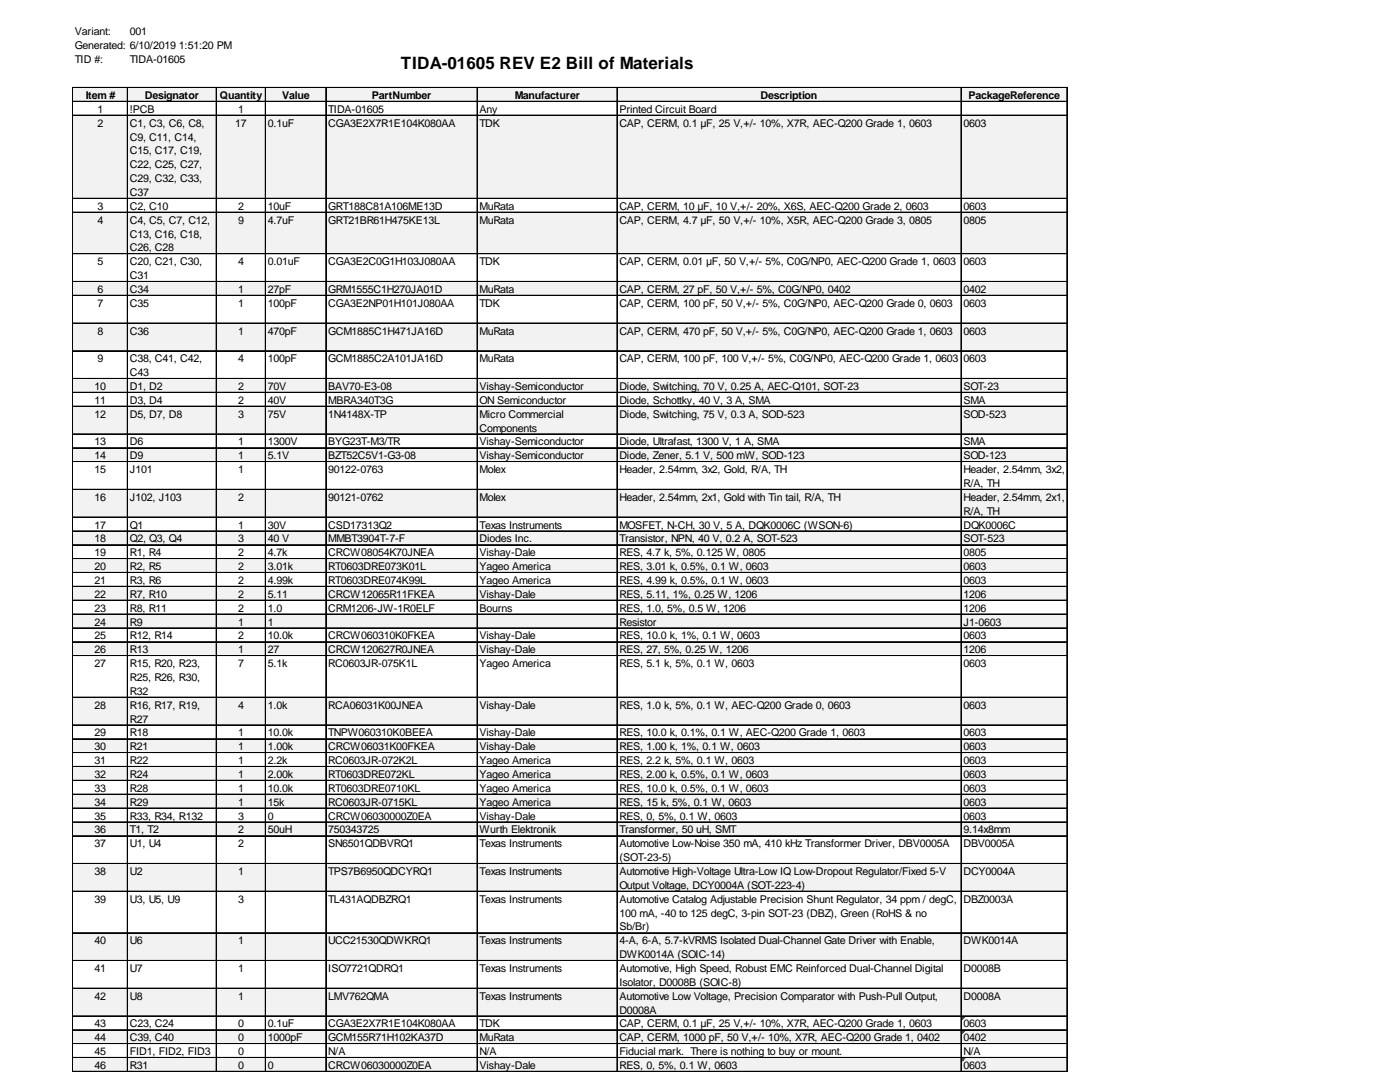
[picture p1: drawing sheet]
<svg xmlns="http://www.w3.org/2000/svg" width="279mm" height="216mm" viewBox="0 0 279 216" stroke-linecap="round" stroke-linejoin="round" font-family="sans-serif">
<defs><g id="words">
<text font-size="3.4" x="80" y="13.7">TIDA-01605 REV E2 Bill of Materials</text>
<g font-size="2.1">
<text x="15" y="7.1">Variant:</text>
<text x="15" y="9.8">Generated: 6/10/2019</text>
<text x="25.9" y="7.1">001</text>
<text x="35.7" y="9.8">1:51:20 PM</text>
<text x="15" y="12.6">TID #:</text>
<text x="25.9" y="12.6">TIDA-01605</text>
<text x="17.1" y="19.7">Item #</text>
<text x="19.5" y="22.5">1</text>
<text x="25.9" y="22.5">!PCB</text>
<text x="28.9" y="19.7">Designator</text>
<text x="43.9" y="19.7">Quantity</text>
<text x="47.5" y="22.5">1</text>
<text x="56.3" y="19.7">Value</text>
<text x="65.5" y="22.5">TIDA-01605</text>
<text x="74.2" y="19.7">PartNumber</text>
<text x="95.7" y="22.5">Any</text>
<text x="102.7" y="19.7">Manufacturer</text>
<text x="123.6" y="22.5">Printed Circuit Board</text>
<text x="151.8" y="19.7">Description</text>
<text x="193.3" y="19.7">PackageReference</text>
<text x="19.5" y="25.3">2</text>
<text x="25.9" y="25.3">C1, C3, C6, C8,</text>
<text x="25.9" y="28">C9, C11, C14,</text>
<text x="46.9" y="25.3">17</text>
<text x="53.4" y="25.3">0.1uF</text>
<text x="65.5" y="25.3">CGA3E2X7R1E104K080AA</text>
<text x="95.7" y="25.3">TDK</text>
<text x="123.6" y="25.3">CAP, CERM, 0.1 µF, 25 V,+/- 10%, X7R, AEC-Q200 Grade 1, 0603</text>
<text x="192.3" y="25.3">0603</text>
<text x="25.9" y="30.8">C15, C17, C19,</text>
<text x="25.9" y="33.6">C22, C25, C27,</text>
<text x="19.5" y="41.9">3</text>
<text x="25.9" y="36.3">C29, C32, C33,</text>
<text x="25.9" y="39.1">C37</text>
<text x="25.9" y="41.9">C2, C10</text>
<text x="47.5" y="41.9">2</text>
<text x="53.4" y="41.9">10uF</text>
<text x="65.5" y="41.9">GRT188C81A106ME13D</text>
<text x="95.7" y="41.9">MuRata</text>
<text x="123.6" y="41.9">CAP, CERM, 10 µF, 10 V,+/- 20%, X6S, AEC-Q200 Grade 2, 0603</text>
<text x="192.3" y="41.9">0603</text>
<text x="19.5" y="44.6">4</text>
<text x="25.9" y="44.6">C4, C5, C7, C12,</text>
<text x="25.9" y="47.4">C13, C16, C18,</text>
<text x="47.5" y="44.6">9</text>
<text x="53.4" y="44.6">4.7uF</text>
<text x="65.5" y="44.6">GRT21BR61H475KE13L</text>
<text x="95.7" y="44.6">MuRata</text>
<text x="123.6" y="44.6">CAP, CERM, 4.7 µF, 50 V,+/- 10%, X5R, AEC-Q200 Grade 3, 0805</text>
<text x="192.3" y="44.6">0805</text>
<text x="19.5" y="52.9">5</text>
<text x="25.9" y="50.2">C26, C28</text>
<text x="25.9" y="52.9">C20, C21, C30,</text>
<text x="47.5" y="52.9">4</text>
<text x="53.4" y="52.9">0.01uF</text>
<text x="65.5" y="52.9">CGA3E2C0G1H103J080AA</text>
<text x="95.7" y="52.9">TDK</text>
<text x="123.6" y="52.9">CAP, CERM, 0.01 µF, 50 V,+/- 5%, C0G/NP0, AEC-Q200 Grade 1, 0603</text>
<text x="192.3" y="52.9">0603</text>
<text x="19.5" y="58.5">6</text>
<text x="25.9" y="55.7">C31</text>
<text x="25.9" y="58.5">C34</text>
<text x="47.5" y="58.5">1</text>
<text x="53.4" y="58.5">27pF</text>
<text x="65.5" y="58.5">GRM1555C1H270JA01D</text>
<text x="95.7" y="58.5">MuRata</text>
<text x="123.6" y="58.5">CAP, CERM, 27 pF, 50 V,+/- 5%, C0G/NP0, 0402</text>
<text x="192.3" y="58.5">0402</text>
<text x="19.5" y="61.2">7</text>
<text x="25.9" y="61.2">C35</text>
<text x="47.5" y="61.2">1</text>
<text x="53.4" y="61.2">100pF</text>
<text x="65.5" y="61.2">CGA3E2NP01H101J080AA</text>
<text x="95.7" y="61.2">TDK</text>
<text x="123.6" y="61.2">CAP, CERM, 100 pF, 50 V,+/- 5%, C0G/NP0, AEC-Q200 Grade 0, 0603</text>
<text x="192.3" y="61.2">0603</text>
<text x="19.5" y="66.8">8</text>
<text x="25.9" y="66.8">C36</text>
<text x="47.5" y="66.8">1</text>
<text x="53.4" y="66.8">470pF</text>
<text x="65.5" y="66.8">GCM1885C1H471JA16D</text>
<text x="95.7" y="66.8">MuRata</text>
<text x="123.6" y="66.8">CAP, CERM, 470 pF, 50 V,+/- 5%, C0G/NP0, AEC-Q200 Grade 1, 0603</text>
<text x="192.3" y="66.8">0603</text>
<text x="18.9" y="77.8">10</text>
<text x="19.5" y="72.3">9</text>
<text x="25.9" y="72.3">C38, C41, C42,</text>
<text x="25.9" y="75.1">C43</text>
<text x="25.9" y="77.8">D1, D2</text>
<text x="47.5" y="72.3">4</text>
<text x="47.5" y="77.8">2</text>
<text x="53.4" y="72.3">100pF</text>
<text x="53.4" y="77.8">70V</text>
<text x="65.5" y="72.3">GCM1885C2A101JA16D</text>
<text x="65.5" y="77.8">BAV70-E3-08</text>
<text x="95.7" y="72.3">MuRata</text>
<text x="95.7" y="77.8">Vishay-Semiconductor</text>
<text x="123.6" y="72.3">CAP, CERM, 100 pF, 100 V,+/- 5%, C0G/NP0, AEC-Q200 Grade 1, 0603</text>
<text x="123.6" y="77.8">Diode, Switching, 70 V, 0.25 A, AEC-Q101, SOT-23</text>
<text x="192.3" y="72.3">0603</text>
<text x="192.3" y="77.8">SOT-23</text>
<text x="18.9" y="80.6">11</text>
<text x="18.9" y="83.3">12</text>
<text x="25.9" y="80.6">D3, D4</text>
<text x="25.9" y="83.3">D5, D7, D8</text>
<text x="47.5" y="80.6">2</text>
<text x="47.5" y="83.3">3</text>
<text x="53.4" y="80.6">40V</text>
<text x="53.4" y="83.3">75V</text>
<text x="65.5" y="80.6">MBRA340T3G</text>
<text x="65.5" y="83.3">1N4148X-TP</text>
<text x="95.7" y="80.6">ON Semiconductor</text>
<text x="95.7" y="83.3">Micro Commercial</text>
<text x="123.6" y="80.6">Diode, Schottky, 40 V, 3 A, SMA</text>
<text x="123.6" y="83.3">Diode, Switching, 75 V, 0.3 A, SOD-523</text>
<text x="192.3" y="80.6">SMA</text>
<text x="192.3" y="83.3">SOD-523</text>
<text x="18.9" y="88.9">13</text>
<text x="25.9" y="88.9">D6</text>
<text x="47.5" y="88.9">1</text>
<text x="53.4" y="88.9">1300V</text>
<text x="65.5" y="88.9">BYG23T-M3/TR</text>
<text x="95.7" y="86.1">Components</text>
<text x="95.7" y="88.9">Vishay-Semiconductor</text>
<text x="123.6" y="88.9">Diode, Ultrafast, 1300 V, 1 A, SMA</text>
<text x="192.3" y="88.9">SMA</text>
<text x="18.9" y="91.6">14</text>
<text x="18.9" y="94.4">15</text>
<text x="25.9" y="91.6">D9</text>
<text x="25.9" y="94.4">J101</text>
<text x="47.5" y="91.6">1</text>
<text x="47.5" y="94.4">1</text>
<text x="53.4" y="91.6">5.1V</text>
<text x="65.5" y="91.6">BZT52C5V1-G3-08</text>
<text x="65.5" y="94.4">90122-0763</text>
<text x="95.7" y="91.6">Vishay-Semiconductor</text>
<text x="95.7" y="94.4">Molex</text>
<text x="123.6" y="91.6">Diode, Zener, 5.1 V, 500 mW, SOD-123</text>
<text x="123.6" y="94.4">Header, 2.54mm, 3x2, Gold, R/A, TH</text>
<text x="192.3" y="91.6">SOD-123</text>
<text x="192.3" y="94.4">Header, 2.54mm, 3x2,</text>
<text x="18.9" y="99.9">16</text>
<text x="25.9" y="99.9">J102, J103</text>
<text x="47.5" y="99.9">2</text>
<text x="65.5" y="99.9">90121-0762</text>
<text x="95.7" y="99.9">Molex</text>
<text x="123.6" y="99.9">Header, 2.54mm, 2x1, Gold with Tin tail, R/A, TH</text>
<text x="192.3" y="97.2">R/A, TH</text>
<text x="192.3" y="99.9">Header, 2.54mm, 2x1,</text>
<text x="18.9" y="105.5">17</text>
<text x="25.9" y="105.5">Q1</text>
<text x="47.5" y="105.5">1</text>
<text x="53.4" y="105.5">30V</text>
<text x="65.5" y="105.5">CSD17313Q2</text>
<text x="95.7" y="105.5">Texas Instruments</text>
<text x="123.6" y="105.5">MOSFET, N-CH, 30 V, 5 A, DQK0006C (WSON-6)</text>
<text x="192.3" y="102.7">R/A, TH</text>
<text x="192.3" y="105.5">DQK0006C</text>
<text x="18.9" y="108.2">18</text>
<text x="18.9" y="111">19</text>
<text x="18.9" y="113.8">20</text>
<text x="25.9" y="108.2">Q2, Q3, Q4</text>
<text x="25.9" y="111">R1, R4</text>
<text x="25.9" y="113.8">R2, R5</text>
<text x="47.5" y="108.2">3</text>
<text x="47.5" y="111">2</text>
<text x="47.5" y="113.8">2</text>
<text x="53.4" y="108.2">40 V</text>
<text x="53.4" y="111">4.7k</text>
<text x="53.4" y="113.8">3.01k</text>
<text x="65.5" y="108.2">MMBT3904T-7-F</text>
<text x="65.5" y="111">CRCW08054K70JNEA</text>
<text x="65.5" y="113.8">RT0603DRE073K01L</text>
<text x="95.7" y="108.2">Diodes Inc.</text>
<text x="95.7" y="111">Vishay-Dale</text>
<text x="95.7" y="113.8">Yageo America</text>
<text x="123.6" y="108.2">Transistor, NPN, 40 V, 0.2 A, SOT-523</text>
<text x="123.6" y="111">RES, 4.7 k, 5%, 0.125 W, 0805</text>
<text x="123.6" y="113.8">RES, 3.01 k, 0.5%, 0.1 W, 0603</text>
<text x="192.3" y="108.2">SOT-523</text>
<text x="192.3" y="111">0805</text>
<text x="192.3" y="113.8">0603</text>
<text x="18.9" y="116.5">21</text>
<text x="18.9" y="119.3">22</text>
<text x="25.9" y="116.5">R3, R6</text>
<text x="25.9" y="119.3">R7, R10</text>
<text x="47.5" y="116.5">2</text>
<text x="47.5" y="119.3">2</text>
<text x="53.4" y="116.5">4.99k</text>
<text x="53.4" y="119.3">5.11</text>
<text x="65.5" y="116.5">RT0603DRE074K99L</text>
<text x="65.5" y="119.3">CRCW12065R11FKEA</text>
<text x="95.7" y="116.5">Yageo America</text>
<text x="95.7" y="119.3">Vishay-Dale</text>
<text x="123.6" y="116.5">RES, 4.99 k, 0.5%, 0.1 W, 0603</text>
<text x="123.6" y="119.3">RES, 5.11, 1%, 0.25 W, 1206</text>
<text x="192.3" y="116.5">0603</text>
<text x="192.3" y="119.3">1206</text>
<text x="18.9" y="122.1">23</text>
<text x="18.9" y="124.8">24</text>
<text x="25.9" y="122.1">R8, R11</text>
<text x="25.9" y="124.8">R9</text>
<text x="47.5" y="122.1">2</text>
<text x="47.5" y="124.8">1</text>
<text x="53.4" y="122.1">1.0</text>
<text x="53.4" y="124.8">1</text>
<text x="65.5" y="122.1">CRM1206-JW-1R0ELF</text>
<text x="95.7" y="122.1">Bourns</text>
<text x="123.6" y="122.1">RES, 1.0, 5%, 0.5 W, 1206</text>
<text x="123.6" y="124.8">Resistor</text>
<text x="192.3" y="122.1">1206</text>
<text x="192.3" y="124.8">J1-0603</text>
<text x="18.9" y="127.6">25</text>
<text x="18.9" y="130.4">26</text>
<text x="25.9" y="127.6">R12, R14</text>
<text x="25.9" y="130.4">R13</text>
<text x="47.5" y="127.6">2</text>
<text x="47.5" y="130.4">1</text>
<text x="53.4" y="127.6">10.0k</text>
<text x="53.4" y="130.4">27</text>
<text x="65.5" y="127.6">CRCW060310K0FKEA</text>
<text x="65.5" y="130.4">CRCW120627R0JNEA</text>
<text x="95.7" y="127.6">Vishay-Dale</text>
<text x="95.7" y="130.4">Vishay-Dale</text>
<text x="123.6" y="127.6">RES, 10.0 k, 1%, 0.1 W, 0603</text>
<text x="123.6" y="130.4">RES, 27, 5%, 0.25 W, 1206</text>
<text x="192.3" y="127.6">0603</text>
<text x="192.3" y="130.4">1206</text>
<text x="18.9" y="133.1">27</text>
<text x="25.9" y="133.1">R15, R20, R23,</text>
<text x="25.9" y="135.9">R25, R26, R30,</text>
<text x="47.5" y="133.1">7</text>
<text x="53.4" y="133.1">5.1k</text>
<text x="65.5" y="133.1">RC0603JR-075K1L</text>
<text x="95.7" y="133.1">Yageo America</text>
<text x="123.6" y="133.1">RES, 5.1 k, 5%, 0.1 W, 0603</text>
<text x="192.3" y="133.1">0603</text>
<text x="18.9" y="141.4">28</text>
<text x="25.9" y="138.6">R32</text>
<text x="25.9" y="141.4">R16, R17, R19,</text>
<text x="47.5" y="141.4">4</text>
<text x="53.4" y="141.4">1.0k</text>
<text x="65.5" y="141.4">RCA06031K00JNEA</text>
<text x="95.7" y="141.4">Vishay-Dale</text>
<text x="123.6" y="141.4">RES, 1.0 k, 5%, 0.1 W, AEC-Q200 Grade 0, 0603</text>
<text x="192.3" y="141.4">0603</text>
<text x="18.9" y="146.9">29</text>
<text x="18.9" y="149.7">30</text>
<text x="25.9" y="144.2">R27</text>
<text x="25.9" y="146.9">R18</text>
<text x="25.9" y="149.7">R21</text>
<text x="47.5" y="146.9">1</text>
<text x="47.5" y="149.7">1</text>
<text x="53.4" y="146.9">10.0k</text>
<text x="53.4" y="149.7">1.00k</text>
<text x="65.5" y="146.9">TNPW060310K0BEEA</text>
<text x="65.5" y="149.7">CRCW06031K00FKEA</text>
<text x="95.7" y="146.9">Vishay-Dale</text>
<text x="95.7" y="149.7">Vishay-Dale</text>
<text x="123.6" y="146.9">RES, 10.0 k, 0.1%, 0.1 W, AEC-Q200 Grade 1, 0603</text>
<text x="123.6" y="149.7">RES, 1.00 k, 1%, 0.1 W, 0603</text>
<text x="192.3" y="146.9">0603</text>
<text x="192.3" y="149.7">0603</text>
<text x="18.9" y="152.5">31</text>
<text x="18.9" y="155.2">32</text>
<text x="25.9" y="152.5">R22</text>
<text x="25.9" y="155.2">R24</text>
<text x="47.5" y="152.5">1</text>
<text x="47.5" y="155.2">1</text>
<text x="53.4" y="152.5">2.2k</text>
<text x="53.4" y="155.2">2.00k</text>
<text x="65.5" y="152.5">RC0603JR-072K2L</text>
<text x="65.5" y="155.2">RT0603DRE072KL</text>
<text x="95.7" y="152.5">Yageo America</text>
<text x="95.7" y="155.2">Yageo America</text>
<text x="123.6" y="152.5">RES, 2.2 k, 5%, 0.1 W, 0603</text>
<text x="123.6" y="155.2">RES, 2.00 k, 0.5%, 0.1 W, 0603</text>
<text x="192.3" y="152.5">0603</text>
<text x="192.3" y="155.2">0603</text>
<text x="18.9" y="158">33</text>
<text x="18.9" y="160.8">34</text>
<text x="25.9" y="158">R28</text>
<text x="25.9" y="160.8">R29</text>
<text x="47.5" y="158">1</text>
<text x="47.5" y="160.8">1</text>
<text x="53.4" y="158">10.0k</text>
<text x="53.4" y="160.8">15k</text>
<text x="65.5" y="158">RT0603DRE0710KL</text>
<text x="65.5" y="160.8">RC0603JR-0715KL</text>
<text x="95.7" y="158">Yageo America</text>
<text x="95.7" y="160.8">Yageo America</text>
<text x="123.6" y="158">RES, 10.0 k, 0.5%, 0.1 W, 0603</text>
<text x="123.6" y="160.8">RES, 15 k, 5%, 0.1 W, 0603</text>
<text x="192.3" y="158">0603</text>
<text x="192.3" y="160.8">0603</text>
<text x="18.9" y="163.5">35</text>
<text x="18.9" y="166.3">36</text>
<text x="25.9" y="163.5">R33, R34, R132</text>
<text x="25.9" y="166.3">T1, T2</text>
<text x="47.5" y="163.5">3</text>
<text x="47.5" y="166.3">2</text>
<text x="53.4" y="163.5">0</text>
<text x="53.4" y="166.3">50uH</text>
<text x="65.5" y="163.5">CRCW06030000Z0EA</text>
<text x="65.5" y="166.3">750343725</text>
<text x="95.7" y="163.5">Vishay-Dale</text>
<text x="95.7" y="166.3">Wurth Elektronik</text>
<text x="123.6" y="163.5">RES, 0, 5%, 0.1 W, 0603</text>
<text x="123.6" y="166.3">Transformer, 50 uH, SMT</text>
<text x="192.3" y="163.5">0603</text>
<text x="192.3" y="166.3">9.14x8mm</text>
<text x="18.9" y="169.1">37</text>
<text x="25.9" y="169.1">U1, U4</text>
<text x="47.5" y="169.1">2</text>
<text x="65.5" y="169.1">SN6501QDBVRQ1</text>
<text x="95.7" y="169.1">Texas Instruments</text>
<text x="123.6" y="169.1">Automotive Low-Noise 350 mA, 410 kHz Transformer Driver, DBV0005A</text>
<text x="123.6" y="171.8">(SOT-23-5)</text>
<text x="192.3" y="169.1">DBV0005A</text>
<text x="18.9" y="174.6">38</text>
<text x="25.9" y="174.6">U2</text>
<text x="47.5" y="174.6">1</text>
<text x="65.5" y="174.6">TPS7B6950QDCYRQ1</text>
<text x="95.7" y="174.6">Texas Instruments</text>
<text x="123.6" y="174.6">Automotive High-Voltage Ultra-Low IQ Low-Dropout Regulator/Fixed 5-V</text>
<text x="123.6" y="177.4">Output Voltage, DCY0004A (SOT-223-4)</text>
<text x="192.3" y="174.6">DCY0004A</text>
<text x="18.9" y="180.1">39</text>
<text x="25.9" y="180.1">U3, U5, U9</text>
<text x="47.5" y="180.1">3</text>
<text x="65.5" y="180.1">TL431AQDBZRQ1</text>
<text x="95.7" y="180.1">Texas Instruments</text>
<text x="123.6" y="180.1">Automotive Catalog Adjustable Precision Shunt Regulator, 34 ppm / degC,</text>
<text x="123.6" y="182.9">100 mA, -40 to 125 degC, 3-pin SOT-23 (DBZ), Green (RoHS &amp; no</text>
<text x="123.6" y="185.7">Sb/Br)</text>
<text x="192.3" y="180.1">DBZ0003A</text>
<text x="18.9" y="188.4">40</text>
<text x="25.9" y="188.4">U6</text>
<text x="47.5" y="188.4">1</text>
<text x="65.5" y="188.4">UCC21530QDWKRQ1</text>
<text x="95.7" y="188.4">Texas Instruments</text>
<text x="123.6" y="188.4">4-A, 6-A, 5.7-kVRMS Isolated Dual-Channel Gate Driver with Enable,</text>
<text x="123.6" y="191.2">DWK0014A (SOIC-14)</text>
<text x="192.3" y="188.4">DWK0014A</text>
<text x="18.9" y="194">41</text>
<text x="25.9" y="194">U7</text>
<text x="47.5" y="194">1</text>
<text x="65.5" y="194">ISO7721QDRQ1</text>
<text x="95.7" y="194">Texas Instruments</text>
<text x="123.6" y="194">Automotive, High Speed, Robust EMC Reinforced Dual-Channel Digital</text>
<text x="123.6" y="196.7">Isolator, D0008B (SOIC-8)</text>
<text x="192.3" y="194">D0008B</text>
<text x="18.9" y="199.5">42</text>
<text x="25.9" y="199.5">U8</text>
<text x="47.5" y="199.5">1</text>
<text x="65.5" y="199.5">LMV762QMA</text>
<text x="95.7" y="199.5">Texas Instruments</text>
<text x="123.6" y="199.5">Automotive Low Voltage, Precision Comparator with Push-Pull Output,</text>
<text x="123.6" y="202.2">D0008A</text>
<text x="192.3" y="199.5">D0008A</text>
<text x="18.9" y="205">43</text>
<text x="18.9" y="207.8">44</text>
<text x="25.9" y="205">C23, C24</text>
<text x="25.9" y="207.8">C39, C40</text>
<text x="47.5" y="205">0</text>
<text x="47.5" y="207.8">0</text>
<text x="53.4" y="205">0.1uF</text>
<text x="53.4" y="207.8">1000pF</text>
<text x="65.5" y="205">CGA3E2X7R1E104K080AA</text>
<text x="65.5" y="207.8">GCM155R71H102KA37D</text>
<text x="95.7" y="205">TDK</text>
<text x="95.7" y="207.8">MuRata</text>
<text x="123.6" y="205">CAP, CERM, 0.1 µF, 25 V,+/- 10%, X7R, AEC-Q200 Grade 1, 0603</text>
<text x="123.6" y="207.8">CAP, CERM, 1000 pF, 50 V,+/- 10%, X7R, AEC-Q200 Grade 1, 0402</text>
<text x="192.3" y="205">0603</text>
<text x="192.3" y="207.8">0402</text>
<text x="18.9" y="210.5">45</text>
<text x="18.9" y="213.3">46</text>
<text x="25.9" y="210.5">FID1, FID2, FID3</text>
<text x="25.9" y="213.3">R31</text>
<text x="47.5" y="210.5">0</text>
<text x="47.5" y="213.3">0</text>
<text x="53.4" y="213.3">0</text>
<text x="65.5" y="210.5">N/A</text>
<text x="65.5" y="213.3">CRCW06030000Z0EA</text>
<text x="95.7" y="210.5">N/A</text>
<text x="95.7" y="213.3">Vishay-Dale</text>
<text x="123.6" y="210.5">Fiducial mark. There is nothing to buy or mount.</text>
<text x="123.6" y="213.3">RES, 0, 5%, 0.1 W, 0603</text>
<text x="192.3" y="210.5">N/A</text>
<text x="192.3" y="213.3">0603</text>
</g>
</g></defs>
<g fill="#f2f2f2">
<path d="M14.5 17.4h198.5v2.9h-198.5z"/>
<path d="M14.5 23h198.5v16.7h-198.5z"/>
<path d="M14.5 42.3h198.5v8.4h-198.5z"/>
<path d="M14.5 56.1h198.5v2.9h-198.5z"/>
<path d="M14.5 64.4h198.5v5.7h-198.5z"/>
<path d="M14.5 75.5h198.5v2.9h-198.5z"/>
<path d="M14.5 81h198.5v5.7h-198.5z"/>
<path d="M14.5 89.3h198.5v2.9h-198.5z"/>
<path d="M14.5 97.6h198.5v5.7h-198.5z"/>
<path d="M14.5 105.9h198.5v2.9h-198.5z"/>
<path d="M14.5 111.5h198.5v2.8h-198.5z"/>
<path d="M14.5 117h198.5v2.9h-198.5z"/>
<path d="M14.5 122.5h198.5v2.9h-198.5z"/>
<path d="M14.5 128h198.5v2.9h-198.5z"/>
<path d="M14.5 139.1h198.5v5.7h-198.5z"/>
<path d="M14.5 147.4h198.5v2.9h-198.5z"/>
<path d="M14.5 152.9h198.5v2.9h-198.5z"/>
<path d="M14.5 158.5h198.5v2.8h-198.5z"/>
<path d="M14.5 164h198.5v2.9h-198.5z"/>
<path d="M14.5 172.3h198.5v5.6h-198.5z"/>
<path d="M14.5 186.1h198.5v5.7h-198.5z"/>
<path d="M14.5 197.2h198.5v5.6h-198.5z"/>
</g>
<path d="M191.9 202.8h.8" fill="none" stroke="#008000" stroke-width=".2"/>
<path d="M191.9 202.8h.8v.2h-.8z" fill="#008000"/>
<path d="M191.9 203h.6" fill="none" stroke="#008000" stroke-width=".2"/>
<path d="M191.9 203h.6v.1h-.6z" fill="#008000"/>
<path d="M191.9 203.1h.5" fill="none" stroke="#008000" stroke-width=".2"/>
<path d="M191.9 203.1h.5v.1h-.5z" fill="#008000"/>
<path d="M191.9 203.2h.4" fill="none" stroke="#008000" stroke-width=".2"/>
<path d="M191.9 203.2h.4v.1h-.4z" fill="#008000"/>
<path d="M191.9 203.3h.3" fill="none" stroke="#008000" stroke-width=".2"/>
<path d="M191.9 203.3h.3v.2h-.3z" fill="#008000"/>
<path d="M191.9 203.5h.1" fill="none" stroke="#008000" stroke-width=".2"/>
<path d="M191.9 203.5l.1 .1z" fill="#008000"/>
<path d="M14.5 205.5h198.5v2.9h-198.5z" fill="#f2f2f2"/>
<path d="M191.9 205.6h.8" fill="none" stroke="#008000" stroke-width=".2"/>
<path d="M191.9 205.6h.8v.1h-.8z" fill="#008000"/>
<path d="M191.9 205.7h.6" fill="none" stroke="#008000" stroke-width=".2"/>
<path d="M191.9 205.7h.6v.1h-.6z" fill="#008000"/>
<path d="M191.9 205.8h.5" fill="none" stroke="#008000" stroke-width=".2"/>
<path d="M191.9 205.8h.5v.2h-.5z" fill="#008000"/>
<path d="M191.9 206h.4" fill="none" stroke="#008000" stroke-width=".2"/>
<path d="M191.9 206h.4v.1h-.4z" fill="#008000"/>
<path d="M191.9 206.1h.3" fill="none" stroke="#008000" stroke-width=".2"/>
<path d="M191.9 206.1h.3v.1h-.3z" fill="#008000"/>
<path d="M191.9 206.2h.1" fill="none" stroke="#008000" stroke-width=".2"/>
<path d="M191.9 206.2l.1 .1z" fill="#008000"/>
<path d="M14.5 211h198.5v2.9h-198.5z" fill="#f2f2f2"/>
<path d="M191.9 211.1h.8" fill="none" stroke="#008000" stroke-width=".2"/>
<path d="M191.9 211.1h.8v.1h-.8z" fill="#008000"/>
<path d="M191.9 211.2h.6" fill="none" stroke="#008000" stroke-width=".2"/>
<path d="M191.9 211.2h.6v.2h-.6z" fill="#008000"/>
<path d="M191.9 211.4h.5" fill="none" stroke="#008000" stroke-width=".2"/>
<path d="M191.9 211.4h.5v.1h-.5z" fill="#008000"/>
<path d="M191.9 211.5h.4" fill="none" stroke="#008000" stroke-width=".2"/>
<path d="M191.9 211.5h.4v.1h-.4z" fill="#008000"/>
<path d="M191.9 211.6h.3" fill="none" stroke="#008000" stroke-width=".2"/>
<path d="M191.9 211.6h.3v.1h-.3z" fill="#008000"/>
<path d="M191.9 211.7h.1" fill="none" stroke="#008000" stroke-width=".2"/>
<path d="M191.9 211.7l.1 .2z" fill="#008000"/>
<g fill="none" stroke="#000" stroke-width=".2">
<path d="M14.5 17.4v196.5M14.6 17.4h198.4M14.6 17.5h198.4M25.4 17.6v196.3M25.5 17.6v196.3M43.1 17.6v196.3M43.2 17.6v196.3M52.9 17.6v196.3M53 17.6v196.3M65 17.6v196.3M65.1 17.6v196.3M95.2 17.6v196.3"/>
<path d="M95.3 17.6v196.3M123.1 17.6v196.3M123.2 17.6v196.3M191.8 17.6v196.3M212.9 17.6v196.3M213 17.6v196.3M14.6 20.2h198.4M14.6 20.3h198.4M14.6 23h198.4M14.6 39.6h198.4M14.6 42.3h198.4M14.6 42.4h198.4"/>
<path d="M14.6 50.6h198.4M14.6 50.7h198.4M14.6 56.1h198.4M14.6 56.2h198.4M14.6 58.9h198.4M14.6 59h198.4M14.6 64.4h198.4M14.6 64.5h198.4M14.6 70h198.4M14.6 75.5h198.4M14.6 75.6h198.4M14.6 78.3h198.4"/>
<path d="M14.6 81h198.4M14.6 81.1h198.4M14.6 86.6h198.4M14.6 89.3h198.4M14.6 89.4h198.4M14.6 92.1h198.4M14.6 92.2h198.4M14.6 97.6h198.4M14.6 97.7h198.4M14.6 103.2h198.4M14.6 105.9h198.4M14.6 106h198.4"/>
<path d="M14.6 108.7h198.4M14.6 111.5h198.4M14.6 114.2h198.4M14.6 114.3h198.4M14.6 117h198.4M14.6 119.7h198.4M14.6 119.8h198.4M14.6 122.5h198.4M14.6 122.6h198.4M14.6 125.3h198.4M14.6 128h198.4M14.6 128.1h198.4"/>
<path d="M14.6 130.8h198.4M14.6 130.9h198.4M14.6 139.1h198.4M14.6 139.2h198.4M14.6 144.6h198.4M14.6 144.7h198.4M14.6 147.4h198.4M14.6 147.5h198.4M14.6 150.2h198.4M14.6 152.9h198.4M14.6 153h198.4M14.6 155.7h198.4"/>
<path d="M14.6 155.8h198.4M14.6 158.5h198.4M14.6 161.2h198.4M14.6 161.3h198.4M14.6 164h198.4M14.6 164.1h198.4M14.6 166.8h198.4M14.6 172.3h198.4M14.6 177.8h198.4M14.6 177.9h198.4M14.6 186.1h198.4M14.6 186.2h198.4"/>
<path d="M14.6 191.6h198.4M14.6 191.7h198.4M14.6 197.2h198.4M14.6 202.7h198.4M14.6 202.8h198.4M14.6 205.5h198.4M14.6 208.2h198.4M14.6 208.3h198.4M14.6 211h198.4M14.6 211.1h198.4M14.6 213.8h198.4"/>
</g>
<use href="#words"/>
</svg>
